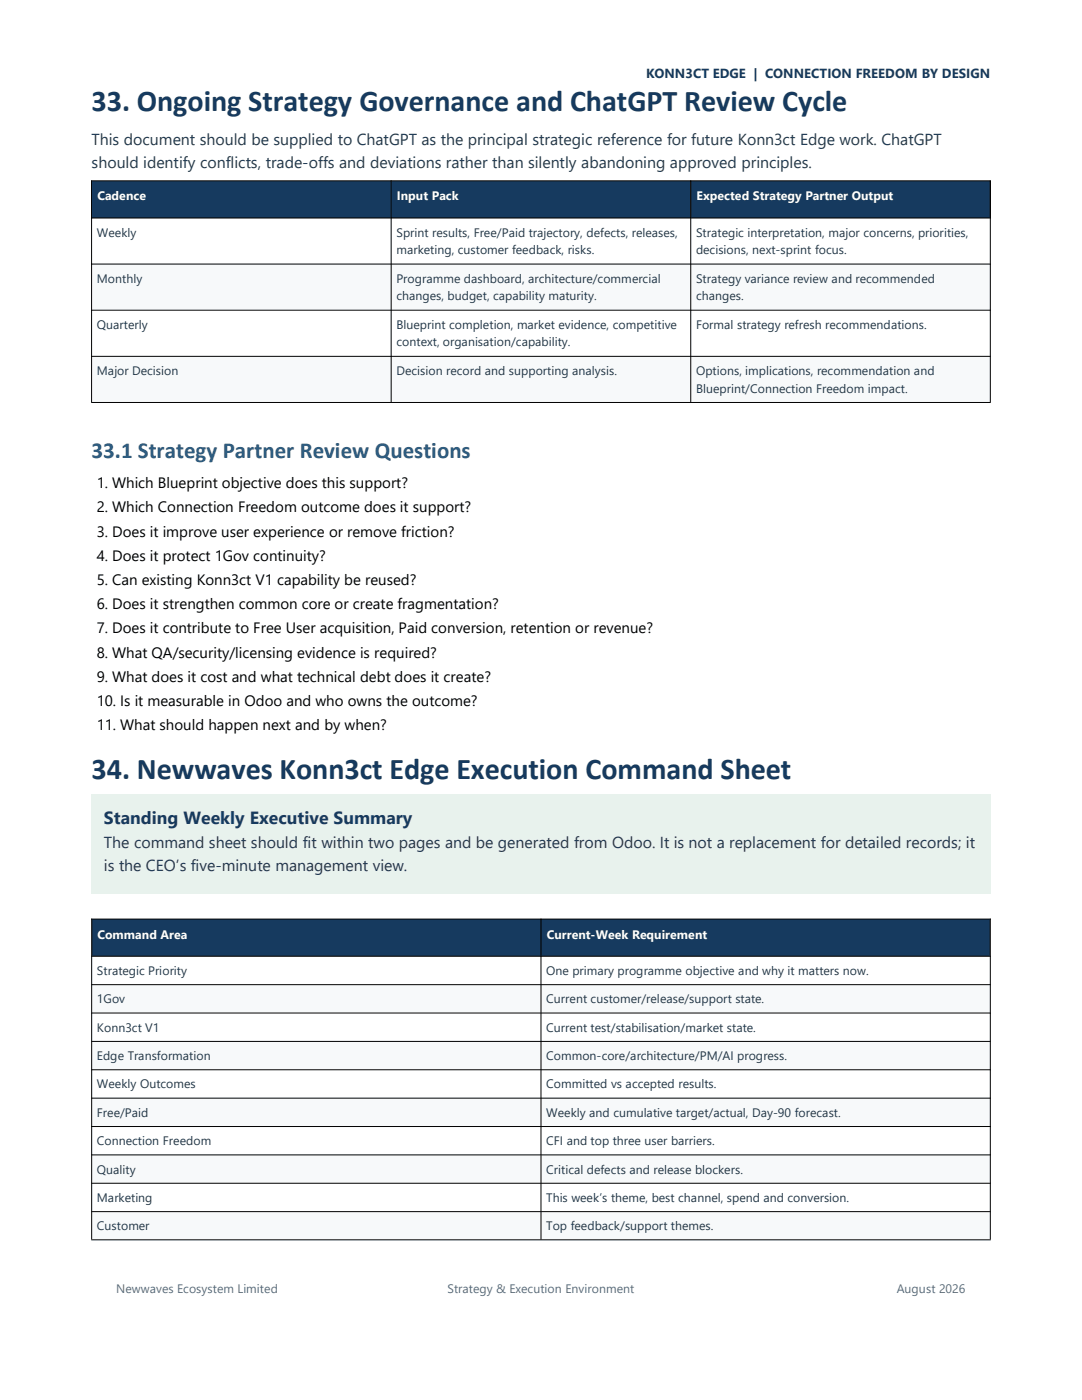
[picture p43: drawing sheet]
<svg xmlns="http://www.w3.org/2000/svg" width="216mm" height="279mm" viewBox="0 0 216 279" stroke-linecap="round" stroke-linejoin="round" font-family="sans-serif">
<defs><g id="words">
<g font-size="6" fill="#163a5f">
<text x="18.3" y="22.2">33. Ongoing Strategy Governance and ChatGPT Review Cycle</text>
<text x="18.3" y="155.4">34. Newwaves Konn3ct Edge Execution Command Sheet</text>
</g>
<text font-size="4.6" fill="#1f5d8c" x="18.3" y="91.5">33.1 Strategy Partner Review Questions</text>
<text font-size="3.5" fill="#163a5f" x="20.7" y="164.5">Standing Weekly Executive Summary</text>
<g font-size="3.2" fill="#243746">
<text x="18.3" y="28.9">This document should be supplied to ChatGPT as the principal strategic reference for future Konn3ct Edge work. ChatGPT</text>
<text x="18.3" y="33.5">should identify conflicts, trade-offs and deviations rather than silently abandoning approved principles.</text>
<text x="20.7" y="169.2">The command sheet should fit within two pages and be generated from Odoo. It is not a replacement for detailed records; it</text>
<text x="20.7" y="173.8">is the CEO’s five-minute management view.</text>
</g>
<g font-size="3">
<text x="19.3" y="97.4">1. Which Blueprint objective does this support?</text>
<text x="19.3" y="102.3">2. Which Connection Freedom outcome does it support?</text>
<text x="19.3" y="107.1">3. Does it improve user experience or remove friction?</text>
<text x="19.3" y="111.9">4. Does it protect 1Gov continuity?</text>
<text x="19.3" y="116.7">5. Can existing Konn3ct V1 capability be reused?</text>
<text x="19.3" y="121.6">6. Does it strengthen common core or create fragmentation?</text>
<text x="19.3" y="126.4">7. Does it contribute to Free User acquisition, Paid conversion, retention or revenue?</text>
<text x="19.3" y="131.3">8. What QA/security/licensing evidence is required?</text>
<text x="19.3" y="136.1">9. What does it cost and what technical debt does it create?</text>
<text x="19.3" y="140.9">10. Is it measurable in Odoo and who owns the outcome?</text>
<text x="19.3" y="145.7">11. What should happen next and by when?</text>
</g>
<text font-size="2.6" fill="#163a5f" x="128.9" y="15.6">KONN3CT EDGE | CONNECTION FREEDOM BY DESIGN</text>
<g font-size="2.5" fill="#fff">
<text x="19.4" y="40">Cadence</text>
<text x="79.2" y="40">Input Pack</text>
<text x="139" y="40">Expected Strategy Partner Output</text>
<text x="19.4" y="187.3">Command Area</text>
<text x="109.1" y="187.3">Current-Week Requirement</text>
</g>
<g font-size="2.5" fill="#243746">
<text x="19.3" y="47.2">Weekly</text>
<text x="79.1" y="47.2">Sprint results, Free/Paid trajectory, defects, releases,</text>
<text x="138.9" y="47.2">Strategic interpretation, major concerns, priorities,</text>
<text x="79.1" y="50.7">marketing, customer feedback, risks.</text>
<text x="138.9" y="50.7">decisions, next-sprint focus.</text>
<text x="19.3" y="56.4">Monthly</text>
<text x="79.1" y="56.4">Programme dashboard, architecture/commercial</text>
<text x="79.1" y="60">changes, budget, capability maturity.</text>
<text x="138.9" y="56.4">Strategy variance review and recommended</text>
<text x="138.9" y="60">changes.</text>
<text x="19.3" y="65.6">Quarterly</text>
<text x="79.1" y="65.6">Blueprint completion, market evidence, competitive</text>
<text x="138.9" y="65.6">Formal strategy refresh recommendations.</text>
<text x="79.1" y="69.1">context, organisation/capability.</text>
<text x="19.3" y="74.8">Major Decision</text>
<text x="79.1" y="74.8">Decision record and supporting analysis.</text>
<text x="138.9" y="74.8">Options, implications, recommendation and</text>
<text x="138.9" y="78.4">Blueprint/Connection Freedom impact.</text>
<text x="19.3" y="194.6">Strategic Priority</text>
<text x="109" y="194.6">One primary programme objective and why it matters now.</text>
<text x="19.3" y="200.3">1Gov</text>
<text x="109" y="200.3">Current customer/release/support state.</text>
<text x="19.3" y="205.9">Konn3ct V1</text>
<text x="109" y="205.9">Current test/stabilisation/market state.</text>
<text x="19.3" y="211.6">Edge Transformation</text>
<text x="109" y="211.6">Common-core/architecture/PM/AI progress.</text>
<text x="19.3" y="217.2">Weekly Outcomes</text>
<text x="109" y="217.2">Committed vs accepted results.</text>
<text x="19.3" y="222.9">Free/Paid</text>
<text x="109" y="222.9">Weekly and cumulative target/actual, Day-90 forecast.</text>
<text x="19.3" y="228.5">Connection Freedom</text>
<text x="109" y="228.5">CFI and top three user barriers.</text>
<text x="19.3" y="234.2">Quality</text>
<text x="19.3" y="239.8">Marketing</text>
<text x="109" y="234.2">Critical defects and release blockers.</text>
<text x="109" y="239.8">This week’s theme, best channel, spend and conversion.</text>
<text x="19.3" y="245.5">Customer</text>
<text x="109" y="245.5">Top feedback/support themes.</text>
</g>
<g font-size="2.5" fill="#5d6b78">
<text x="23.2" y="258.1">Newwaves Ecosystem Limited</text>
<text x="89.3" y="258.1">Strategy &amp; Execution Environment</text>
<text x="178.9" y="258.1">August 2026</text>
</g>
</g></defs>
<g fill="#163a5f">
<path d="M18.3 36.1h59.7v7.3h-59.7z" fill-rule="evenodd"/>
<path d="M78.1 36.1h59.7v7.3h-59.7z" fill-rule="evenodd"/>
<path d="M137.9 36.1h59.7v7.3h-59.7z" fill-rule="evenodd"/>
</g>
<g fill="#f7f9fa">
<path d="M18.3 52.8h59.7v9.1h-59.7z" fill-rule="evenodd"/>
<path d="M78.1 52.8h59.7v9.1h-59.7z" fill-rule="evenodd"/>
<path d="M137.9 52.8h59.7v9.1h-59.7z" fill-rule="evenodd"/>
<path d="M18.3 71.2h59.7v9.1h-59.7z" fill-rule="evenodd"/>
<path d="M78.1 71.2h59.7v9.1h-59.7z" fill-rule="evenodd"/>
<path d="M137.9 71.2h59.7v9.1h-59.7z" fill-rule="evenodd"/>
</g>
<path d="M18.2 36.1h179.5M18.3 36v44.2M78.1 36v44.2M137.8 36v44.2M197.6 36v44.2M18.2 43.5h179.5M18.2 52.7h179.5M18.2 61.9h179.5M18.2 71.1h179.5M18.2 80.3h179.5" fill="none" stroke="#000" stroke-width=".2"/>
<path d="M18.3 158.6h179.4v19.9h-179.4z" fill-rule="evenodd" fill="#e8f2ed"/>
<g fill="#163a5f">
<path d="M18.3 183.5h89.6v7.3h-89.6z" fill-rule="evenodd"/>
<path d="M108 183.5h89.6v7.3h-89.6z" fill-rule="evenodd"/>
</g>
<g fill="#f7f9fa">
<path d="M18.3 196.6h89.6v5.5h-89.6z" fill-rule="evenodd"/>
<path d="M108 196.6h89.6v5.5h-89.6z" fill-rule="evenodd"/>
<path d="M18.3 207.9h89.6v5.5h-89.6z" fill-rule="evenodd"/>
<path d="M108 207.9h89.6v5.5h-89.6z" fill-rule="evenodd"/>
<path d="M18.3 219.2h89.6v5.6h-89.6z" fill-rule="evenodd"/>
<path d="M108 219.2h89.6v5.6h-89.6z" fill-rule="evenodd"/>
<path d="M18.3 230.5h89.6v5.6h-89.6z" fill-rule="evenodd"/>
<path d="M108 230.5h89.6v5.6h-89.6z" fill-rule="evenodd"/>
<path d="M18.3 241.8h89.6v5.6h-89.6z" fill-rule="evenodd"/>
<path d="M108 241.8h89.6v5.6h-89.6z" fill-rule="evenodd"/>
</g>
<g fill="none" stroke="#000" stroke-width=".2">
<path d="M18.2 183.4h179.5M18.2 190.8h179.5M18.2 196.5h179.5M18.3 183.3v64.1M107.9 183.3v64.1M197.6 183.3v64.1M18.2 202.2h179.5M18.2 207.8h179.5M18.2 213.5h179.5M18.2 219.2h179.5M18.2 224.8h179.5M18.2 230.5h179.5"/>
<path d="M18.2 236.1h179.5M18.2 241.8h179.5M18.2 247.4h179.5"/>
</g>
<use href="#words"/>
</svg>
